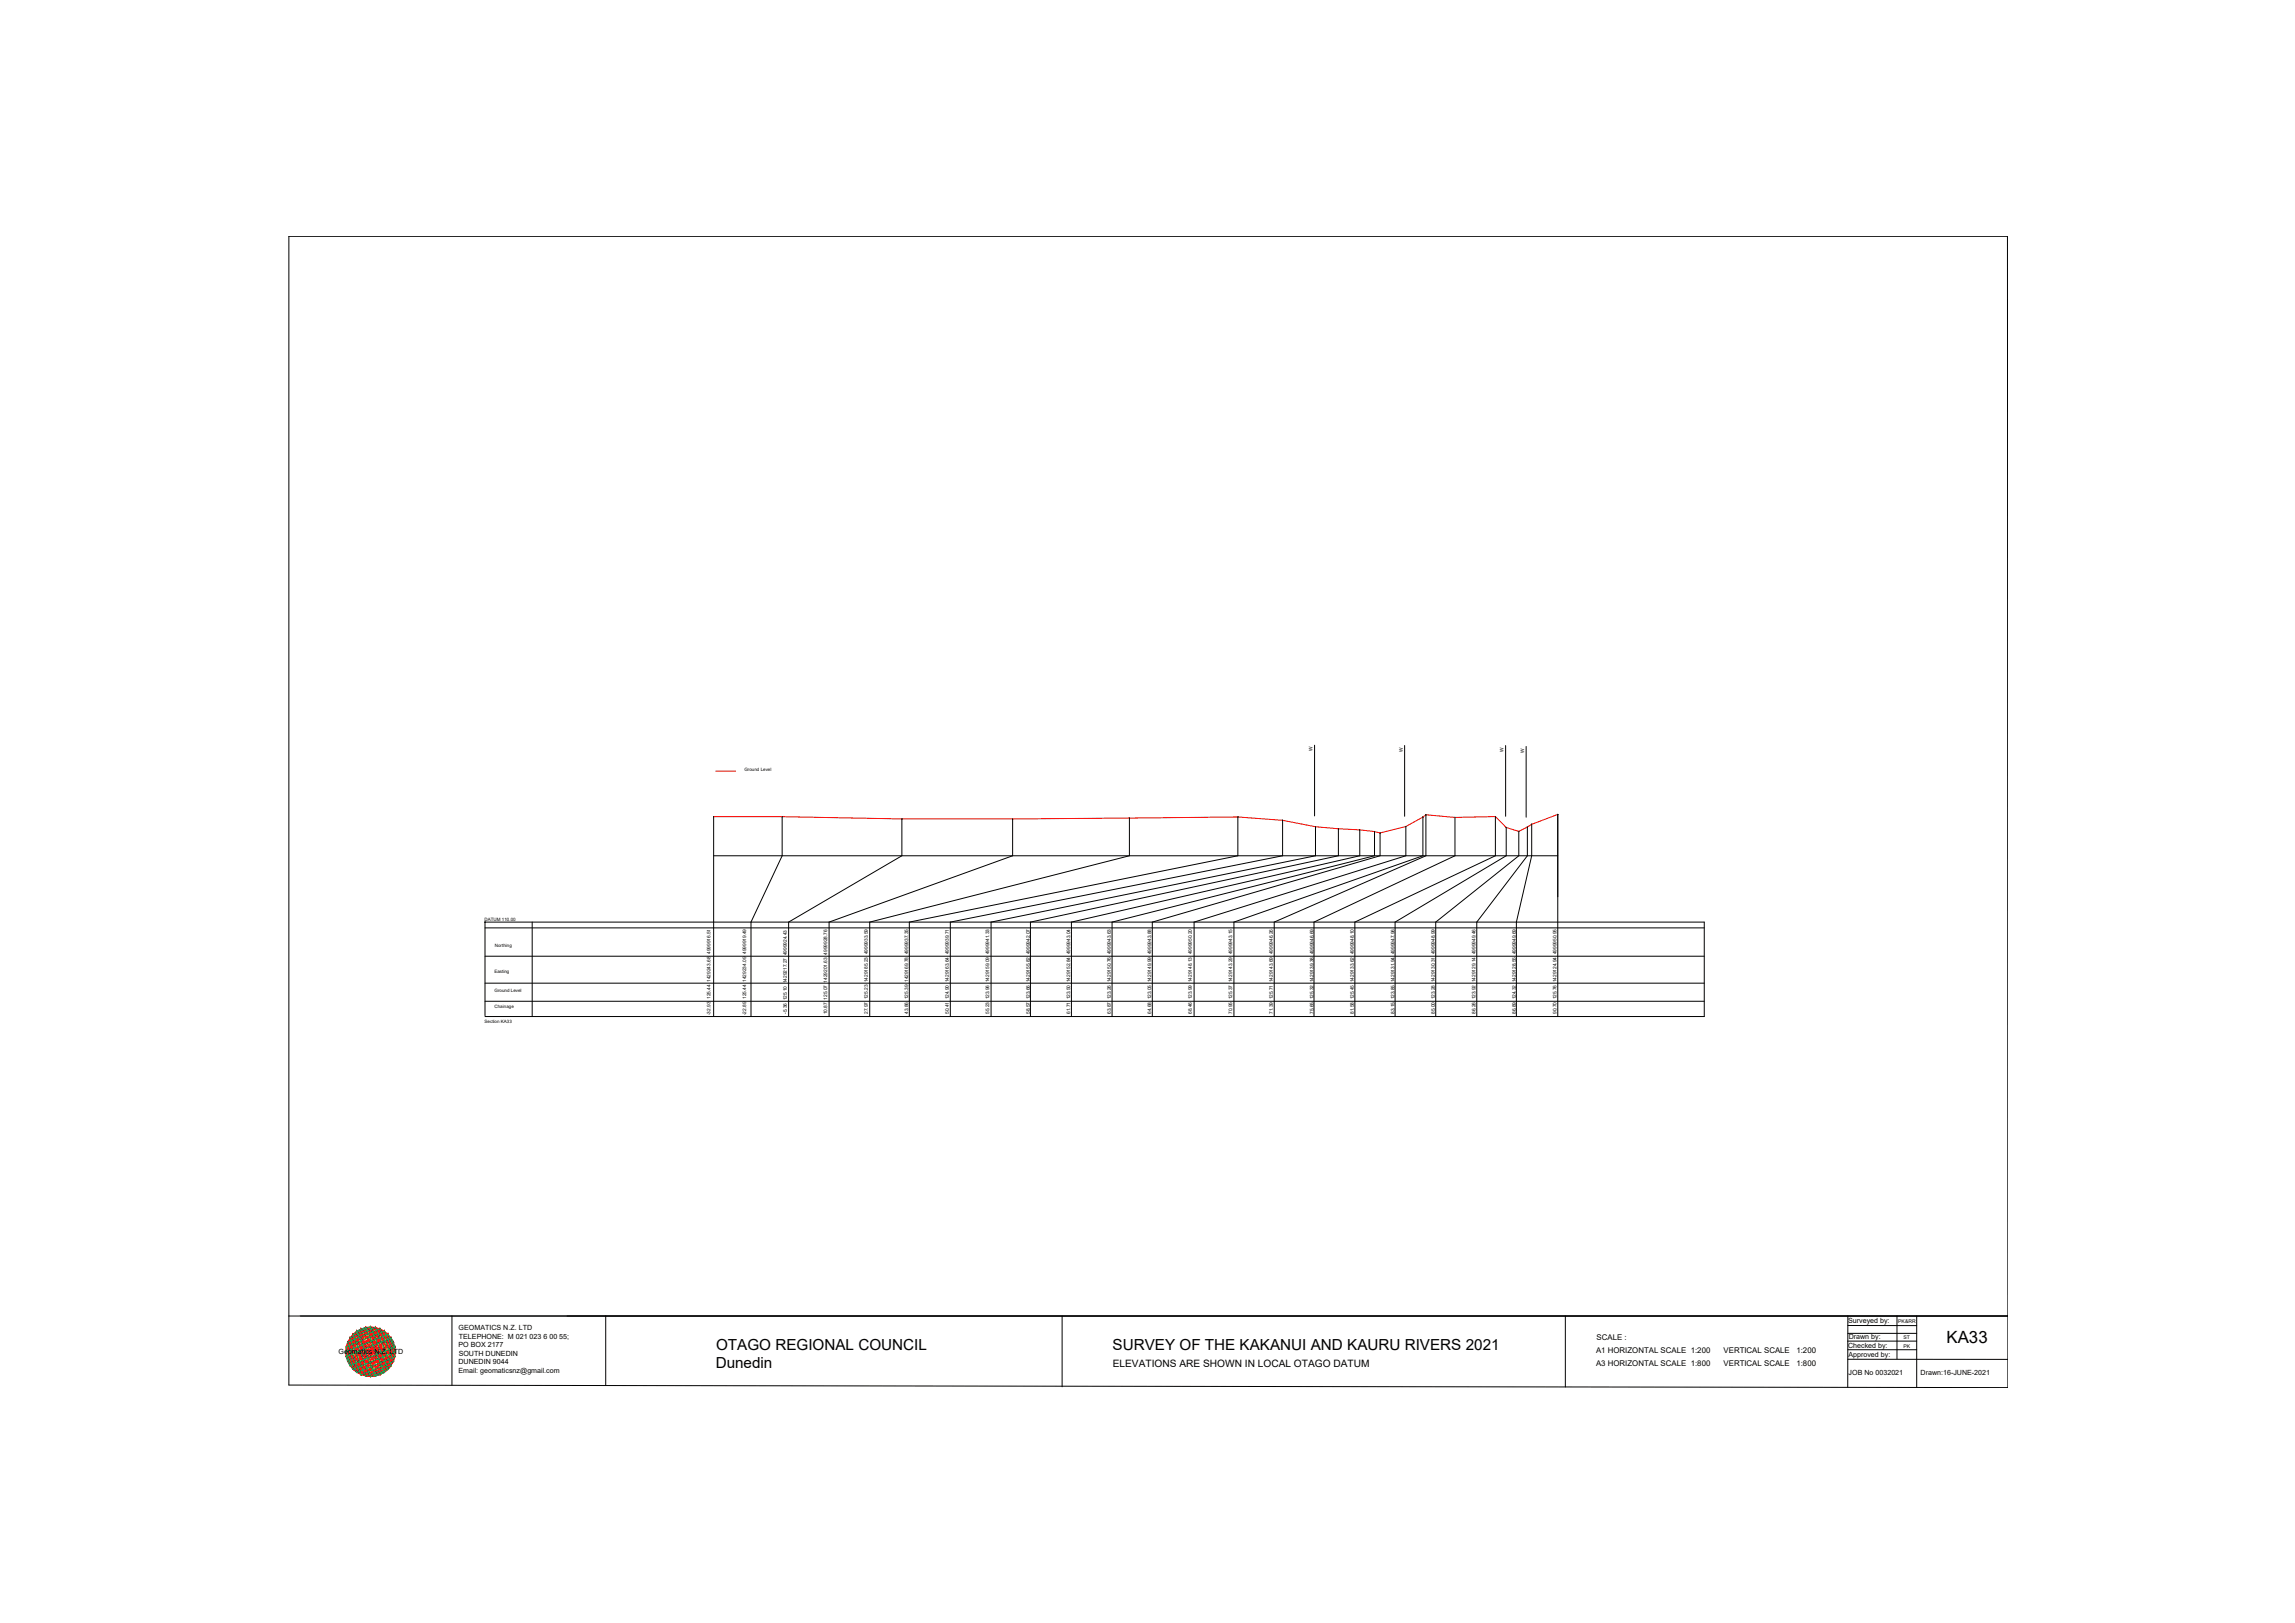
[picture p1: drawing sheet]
<svg xmlns="http://www.w3.org/2000/svg" width="420mm" height="297mm" viewBox="0 0 420 297" stroke-linecap="round" stroke-linejoin="round" font-family="sans-serif">
<defs><g id="words">
<text font-size="3.1" x="356.4" y="245.7">KA33</text>
<g font-size="2.8">
<text x="131" y="250.3">Dunedin</text>
<text x="131.1" y="247">OTAGO REGIONAL COUNCIL</text>
<text x="203.7" y="247">SURVEY OF THE KAKANUI AND KAURU RIVERS 2021</text>
</g>
<text font-size="1.9" x="203.7" y="250.1">ELEVATIONS ARE SHOWN IN LOCAL OTAGO DATUM</text>
<g font-size="1.4">
<text x="292.3" y="245.2">SCALE :</text>
<text x="292.2" y="247.6">A1 HORIZONTAL SCALE 1:200</text>
<text x="292.2" y="250">A3 HORIZONTAL SCALE 1:800</text>
<text x="315.5" y="247.6">VERTICAL SCALE</text>
<text x="315.5" y="250">VERTICAL SCALE</text>
<text x="328.9" y="247.6">1:200</text>
<text x="328.9" y="250">1:800</text>
</g>
<g font-size="1.3">
<text x="84" y="243.4">GEOMATICS N.Z. LTD</text>
<text x="84" y="245">TELEPHONE: M 021 023 6 00 55;</text>
<text x="338.3" y="242.1">Surveyed by:</text>
<text x="338.5" y="245.1">Drawn by:</text>
<text x="62" y="247.8">Geomatics N.Z. LTD</text>
<text x="83.9" y="246.6">PO BOX 2177</text>
<text x="83.9" y="249.7">DUNEDIN 9044</text>
<text x="83.9" y="251.3">Email: geomaticsnz@gmail.com</text>
<text x="84" y="248.1">SOUTH DUNEDIN</text>
<text x="338.3" y="246.6">Checked by:</text>
<text x="338.4" y="248.3">Approved by:</text>
<text x="338.4" y="251.7">JOB No 0032021</text>
<text x="351.6" y="251.7">Drawn:16-JUNE-2021</text>
</g>
<g font-size=".9">
<text x="240.3" y="137.5" transform="rotate(-90 240.3 137.5)">W</text>
<text x="256.8" y="137.6" transform="rotate(-90 256.8 137.6)">W</text>
<text x="275.3" y="137.6" transform="rotate(-90 275.3 137.6)">W</text>
<text x="279" y="137.7" transform="rotate(-90 279 137.7)">W</text>
<text x="130.1" y="185.8" transform="rotate(-90 130.1 185.8)">-32.93 125.44 1429243.68 4999916.51</text>
<text x="136.6" y="185.8" transform="rotate(-90 136.6 185.8)">-22.89 125.44 1429234.09 4999919.49</text>
<text x="144" y="185.6" transform="rotate(-90 144 185.6)">-5.36 125.10 1429217.27 4999924.43</text>
<text x="151.4" y="185.6" transform="rotate(-90 151.4 185.6)">10.87 125.07 1429201.63 4999928.76</text>
<text x="158.9" y="185.6" transform="rotate(-90 158.9 185.6)">27.97 125.23 1429185.23 4999933.59</text>
<text x="166.3" y="185.6" transform="rotate(-90 166.3 185.6)">43.86 125.39 1429169.78 4999937.35</text>
<text x="173.7" y="185.6" transform="rotate(-90 173.7 185.6)">50.41 124.90 1429163.64 4999939.71</text>
<text x="181.1" y="185.6" transform="rotate(-90 181.1 185.6)">55.23 123.96 1429159.09 4999941.33</text>
<text x="188.5" y="185.6" transform="rotate(-90 188.5 185.6)">58.57 123.66 1429155.82 4999942.07</text>
<text x="195.9" y="185.6" transform="rotate(-90 195.9 185.6)">61.71 123.50 1429152.84 4999943.04</text>
<text x="203.4" y="185.6" transform="rotate(-90 203.4 185.6)">63.87 123.26 1429150.76 4999943.63</text>
<text x="210.8" y="185.6" transform="rotate(-90 210.8 185.6)">64.68 123.05 1429149.99 4999943.88</text>
<text x="218.2" y="185.6" transform="rotate(-90 218.2 185.6)">68.46 123.99 1429148.13 4999950.20</text>
<text x="225.6" y="185.6" transform="rotate(-90 225.6 185.6)">70.95 125.37 1429143.29 4999943.15</text>
<text x="233" y="185.6" transform="rotate(-90 233 185.6)">71.39 125.71 1429143.69 4999946.26</text>
<text x="240.4" y="185.6" transform="rotate(-90 240.4 185.6)">75.65 125.32 1429139.38 4999946.69</text>
<text x="247.9" y="185.6" transform="rotate(-90 247.9 185.6)">81.58 125.45 1429133.62 4999948.10</text>
<text x="255.3" y="185.6" transform="rotate(-90 255.3 185.6)">83.15 123.85 1429131.94 4999947.96</text>
<text x="262.7" y="185.6" transform="rotate(-90 262.7 185.6)">85.00 123.28 1429130.31 4999948.99</text>
<text x="270.1" y="185.6" transform="rotate(-90 270.1 185.6)">86.26 123.92 1429129.14 4999949.46</text>
<text x="277.5" y="185.6" transform="rotate(-90 277.5 185.6)">86.89 124.32 1429128.55 4999949.69</text>
<text x="284.9" y="185.6" transform="rotate(-90 284.9 185.6)">90.70 125.76 1429124.94 4999950.95</text>
<text x="347.5" y="242.2">PK&amp;RR</text>
<text x="348.5" y="245">ST</text>
<text x="348.5" y="246.8">PK</text>
</g>
<g font-size=".8">
<text x="136.3" y="141.1">Ground Level</text>
<text x="88.7" y="168.6">DATUM 110.00</text>
<text x="90.6" y="173.3">Northing</text>
<text x="90.5" y="178.1">Easting</text>
<text x="90.5" y="181.6">Ground Level</text>
<text x="90.5" y="184.5">Chainage</text>
<text x="88.7" y="187.2">Section KA33</text>
</g>
</g></defs>
<!-- layer: 0 -->
<g fill="none" stroke="#000" stroke-width=".18">
<path d="M52.9 43.3h314.6l.1 210.7-314.7-.5zM240.7 136.4v12.9M257.2 136.4v13M275.6 136.5v12.9M279.4 136.6v13M130.6 149.4l.1 .1M130.7 149.5v36.5M130.7 156.6h154.5M130.7 149.4l-.1 .1M143.2 149.4v.1M143.2 149.5v7.1l-5.7 12.2v17.2M165.1 149.9h.1"/>
<path d="M165.1 149.9v6.7l-20.7 12.2v17.2M185.4 149.9v6.7l-33.6 12.2v17.2M185.4 149.9h.1M206.7 149.7h.1M206.8 149.7v6.9l-47.6 12.2v17.2M206.8 149.7h-.1M226.6 149.5h.1M226.6 149.5v7.1l-60.1 12.2v17.2M234.8 150.1h.1M234.8 150.1v6.5l-60.8 12.2v17.2M240.8 151.3v5.3l-59.4 12.2v17.2M240.9 151.3h-.1"/>
<path d="M245 151.7h.1M245 151.7v4.9l-56.4 12.2v17.2M248.9 151.9v4.7l-52.7 12.2v17.2M249 151.9h-.1M251.6 152.2v4.4l-48 12.2v17.2M251.7 152.2h-.1M252.7 152.4v4.2l-41.7 12.2v17.2M252.7 152.4l-.1 .1M257.4 151.3v5.3l-38.8 12.2v17.2M260.5 149.5v.1M260.5 149.5v7.1l-34.6 12.2v17.2M261 149.1h.1"/>
<path d="M261 149.1v7.5l-27.7 12.2v17.2M261.1 149.1h-.1M266.4 149.6h.1M266.4 149.6v7l-25.8 12.2v17.2M273.8 149.4v.1M273.8 149.4v7.2l-25.8 12.2v17.2M275.7 151.4l.1 .1M275.7 151.4v5.2l-20.3 12.2v17.2M275.8 151.4l-.1 .1M278 152.1l.1 .1M278.1 152.2v4.4l-15.3 12.2v17.2M278.1 152.1l-.1 .1"/>
<path d="M279.6 151.3v5.3l-9.2 12.2v17.2M280.4 150.9v5.7l-2.8 12.2v17.2M280.4 150.8v.1M285.2 149.1v36.9M285.2 149v.1M88.8 168.8h223.2v17.2h-223.2M88.8 179.9h223.2M88.8 175h223.2M88.8 168.8v17.1M88.8 169.8h223.2M88.8 168.7v.1M97.4 168.8v17.2"/>
<path d="M88.8 183.3h223.2M52.9 240.9h314.7M82.7 240.8v12.7M110.9 240.8v12.8M194.4 240.9v12.9M286.6 240.9v12.9M338.3 245.4h12.6M338.3 247h12.6M338.3 248.8h29.3M338.3 242.6h12.6M338.3 244h12.6M338.3 240.9v13"/>
<path d="M347.3 240.9v7.8M350.9 240.9v13"/>
<circle cx="130.6" cy="149.5" r=".02"/>
<circle cx="143.2" cy="149.5" r=".02"/>
<circle cx="165.1" cy="149.9" r=".02"/>
<circle cx="185.4" cy="149.9" r=".02"/>
<circle cx="206.8" cy="149.7" r=".02"/>
<circle cx="226.6" cy="149.5" r=".02"/>
<circle cx="234.8" cy="150.1" r=".02"/>
<circle cx="240.8" cy="151.3" r=".02"/>
<circle cx="245" cy="151.7" r=".02"/>
<circle cx="248.9" cy="151.9" r=".02"/>
<circle cx="251.6" cy="152.2" r=".02"/>
<circle cx="252.7" cy="152.4" r=".02"/>
<circle cx="257.4" cy="151.3" r=".02"/>
<circle cx="260.5" cy="149.5" r=".02"/>
<circle cx="261" cy="149.1" r=".02"/>
<circle cx="266.4" cy="149.6" r=".02"/>
<circle cx="273.8" cy="149.4" r=".02"/>
<circle cx="275.7" cy="151.4" r=".02"/>
<circle cx="278.1" cy="152.2" r=".02"/>
<circle cx="279.6" cy="151.4" r=".02"/>
<circle cx="280.4" cy="150.9" r=".02"/>
<circle cx="285.2" cy="149.1" r=".02"/>
<circle cx="88.8" cy="168.8" r=".02"/>
</g>
<!-- layer: geo -->
<g fill="none" stroke="#545454" stroke-width=".18">
<path d="M63.3 247.4h9.1M63.4 246.5h8.9v1.8h-8.9zM63.6 245.7h8.5v3.5h-8.5zM63.6 245.7h.1M64 244.9h7.6v5h-7.6zM64.6 244.2h6.5v6.4h-6.5zM65.3 243.6h.1M65.3 243.6h5.1v7.6h-5.1zM66.1 243.2h3.5v8.4h-3.5zM66.9 242.9h1.8v9h-1.7zM67.8 242.8v9.2M71.6 244.9h.1"/>
<path d="M72.3 246.5h.1"/>
</g>
<g fill="none" stroke="#ff0" stroke-width=".18">
<path d="M63.3 247.4l4.5-4.6 4.6 4.6-4.6 4.5-4.4-4.5M63.4 246.5l3.6-3.6 5.3 5.4-3.6 3.6zM64.6 250.6h.1M64.6 244.2l6.5 6.4M65.3 251.2l-1.3-1.3 6.4-6.3 1.2 1.3-6.3 6.3M65.3 243.6l6.3 6.3-1.2 1.3-6.4-6.3zM66.1 243.2l6 6-2.5 2.4-6-5.9zM68.7 251.9h.1M68.7 242.9l3.6 3.6-5.3 5.4-3.6-3.6zM69.6 243.2l2.5 2.5-6 5.9-2.5-2.4zM71.1 244.1h.1M71.1 244.2l-6.5 6.4"/>
<path d="M71.1 250.6h.1"/>
</g>
<g fill="none" stroke="#00b85c" stroke-width=".18">
<path d="M63.3 247.4l1.3 3.2 7.8-3.2-1.3-3.2-7.8 3.2M63.4 246.5l7-2.9 1.9 4.7-7 2.9zM63.4 248.3l8.2-3.4 .7 1.6-8.2 3.4zM63.6 245.7l8.5 3.5M63.6 245.7l2.5 5.9M64 244.9l4.7-2 2.9 7-4.6 2zM64.6 244.2l3.2-1.4 3.3 7.8-3.3 1.4zM65.3 243.6l1.7-.7 3.4 8.3-1.7 .7zM66.1 243.2l3.5 8.4M69.6 243.2l-3.5 8.4M69.6 243.2l2.5 6M69.6 243.2l-6 2.5"/>
<path d="M72.1 245.7l-8.5 3.5M72.1 249.2l-6 2.4"/>
</g>
<g fill="none" stroke="#f00" stroke-width=".18">
<path d="M63.3 247.4l2.8 4.2M63.3 247.4l6.3 4.2M63.3 247.4l8.8 1.8M63.3 247.4h.1M63.4 248.3h.1M63.4 246.5h.1M63.4 246.5l8.9 1.8M63.4 246.5l.6 3.4M63.4 246.5l3.6 5.4M63.4 248.3l1.9 2.9M63.4 246.5l7 4.7M63.4 248.3l5.3 3.6"/>
<path d="M63.4 248.3l8.2 1.6M63.6 245.7l1 4.9M63.6 245.7l4.2 6.3M63.6 249.2l1 1.4M63.6 249.2l4.2 2.8M63.6 245.7l7.5 4.9M63.6 245.7l8.8 1.7M63.6 249.2l7.5 1.4M63.6 245.7l-.3 1.7M63.6 245.7h.1M63.7 249.2h.1M64 249.9h.1"/>
<path d="M64 244.9h.1M64 244.9l7.6 5M64 244.9l1.3 6.3M64 244.9l4.7 7M64 249.9l3 2M64 249.9l6.4 1.3M64 244.9l-.6 3.4M64.1 244.9l8.2 1.6M64.6 244.2h.1M64.6 244.2l1.5 7.4M64.6 244.2l5 7.4M64.6 244.2l7.5 5"/>
<path d="M64.6 250.6l1.5 1M64.6 244.2l-1 1.4M64.6 244.2l7.5 1.5M64.6 250.6l5 1M64.6 244.2l-1 5M64.7 250.6h.1M65.3 243.6h.1M65.3 251.2h.1M65.3 243.6l5.1 7.6M65.3 243.6l1.7 8.3M65.3 243.6l-1.9 2.9M65.3 251.2l3.4 .7"/>
<path d="M65.3 243.6l-1.3 6.3M65.3 243.6l7 4.7M65.3 243.6l6.3 1.3M66.1 243.2h.1M66.1 243.2l1.7 8.8M66.1 243.2l5 7.4M66.1 243.2l-1.5 1M66.1 243.2l6.3 4.2M66.1 243.2l-2.8 4.2M66.1 243.2l5 1M66.1 251.6l1.7 .4M66.1 243.2l-1.5 7.4"/>
<path d="M66.1 251.6h.1M67 242.9h.1M67 251.9h.1M67 242.9l1.7 9M67 242.9l4.6 7M67 242.9l-3 2M67 242.9l5.3 3.6M67 242.9l-3.6 5.4M67 242.9l3.4 .7M67 242.9l-1.7 8.3M67.8 242.9h.1M67.8 242.8l1.8 8.8"/>
<path d="M67.8 242.8l-1.7 .4M67.8 242.8l4.3 6.4M67.8 242.8l-4.2 2.9M67.8 242.8l4.3 2.9M67.8 242.8l-4.2 6.4M67.8 242.8l1.8 .4M67.8 242.8l-1.7 8.8M67.9 251.9h.1M68.7 251.9h.1M68.7 242.9h.1M68.7 242.9l-1.7 9M68.7 242.9l1.7 8.3"/>
<path d="M68.7 242.9l-3.4 .7M68.7 242.9l3.6 5.4M68.7 242.9l-5.3 3.6M68.7 242.9l2.9 2M68.7 242.9l-4.7 7M69.5 243.2h.1M69.6 243.2l1.5 7.4M69.6 243.2l-5 1M69.6 251.6l-1.8 .4M69.6 243.2l2.8 4.2M69.6 243.2l-6.3 4.2M69.6 243.2l1.5 1"/>
<path d="M69.6 243.2l-5 7.4M69.6 243.2l-1.8 8.8M69.6 251.6h.1M70.4 251.2h.1M70.4 243.6h.1M70.4 243.6l-5.1 7.6M70.4 243.6l1.2 6.3M70.4 243.6l-6.4 1.3M70.4 251.2l-3.4 .7M70.4 243.6l1.9 2.9M70.4 243.6l-7 4.7M70.4 243.6l-1.7 8.3"/>
<path d="M71 244.2h.1M71.1 244.2l1 5M71.1 244.2l-7.5 1.5M71.1 250.6l-5 1M71.1 244.2l1 1.5M71.1 244.2l-7.5 5M71.1 250.6l-1.5 1M71.1 244.2l-5 7.4M71.1 244.2l-1.5 7.4M71.1 250.6h.1M71.6 244.9h.1M71.6 249.9h.1"/>
<path d="M71.6 244.9l-7.6 5M71.6 244.9l.7 3.4M71.6 244.9l-8.2 1.6M71.6 249.9l-6.3 1.3M71.6 249.9l-2.9 2M71.6 244.9l-4.6 7M71.6 244.9l-1.2 6.3M72 245.6h.1M72.1 249.1h.1M72.1 245.7l.3 1.7M72.1 245.7l-8.8 1.7 .3 1.8M72.1 249.2l-7.5 1.4"/>
<path d="M72.1 249.2l-4.3 2.8M72.1 245.7l-7.5 4.9M72.1 245.6l-4.3 6.4M72.1 249.2l-1 1.4M72.1 245.7l-1 4.9M72.3 246.5h.1M72.3 248.3h.1M72.3 246.5l-8.9 1.8M72.3 248.3l-8.3 1.6M72.3 246.5l-7 4.7M72.3 248.3l-5.3 3.6M72.3 246.5l-3.6 5.4"/>
<path d="M72.3 248.3l-1.9 2.9M72.3 246.5l-.7 3.4M72.4 247.4h.1M72.4 247.4l-.3 1.8M72.4 247.4l-8.8 1.8M72.4 247.4l-6.3 4.2M72.4 247.4l-2.8 4.2"/>
</g>
<!-- layer: 0 -->
<path d="M131 141.1h3.7M285.2 149.1l-4.8 1.8-2.3 1.3-2.4-.8-1.9-2-7.4 .2-5.4-.5-3.6 2.2-4.7 1.1-1.1-.2-2.7-.3-8.1-.6-6-1.2-8.2-.6-41.2 .4h-20.3l-21.9-.4h-12.5" fill="none" stroke="#f00" stroke-width=".18"/>
<use href="#words"/>
</svg>
